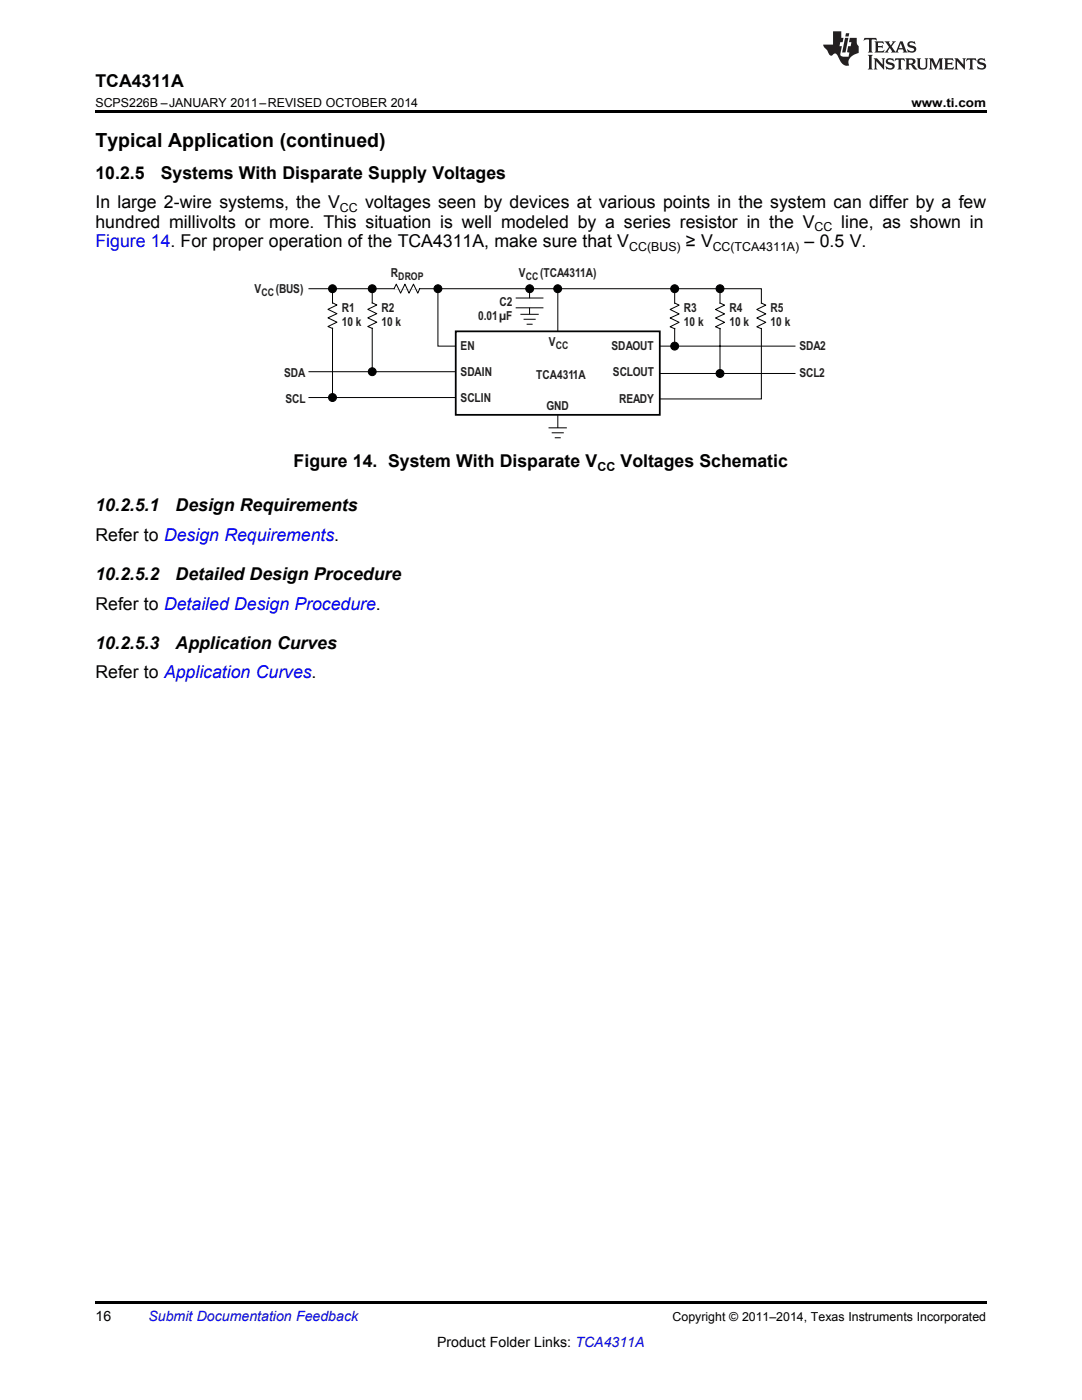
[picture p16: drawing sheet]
<svg xmlns="http://www.w3.org/2000/svg" width="216mm" height="279mm" viewBox="0 0 216 279" stroke-linecap="round" stroke-linejoin="round" font-family="sans-serif">
<defs><g id="words">
<text font-size="3.9" x="19" y="29.3">Typical Application (continued)</text>
<g font-size="3.5">
<text x="19" y="17.3">TCA4311A</text>
<text x="19" y="35.6">10.2.5</text>
<text x="32.1" y="35.6">Systems With Disparate Supply Voltages</text>
<text x="19" y="41.6">In large 2-wire systems, the V</text>
<text x="72.8" y="41.6">voltages seen by devices at various points in the system can differ by a few</text>
<text x="19" y="45.5">hundred millivolts or more. This situation is well modeled by a series resistor in the V</text>
<text x="167.9" y="45.5">line, as shown in</text>
<text x="136.9" y="49.4">≥ V</text>
<text x="160.5" y="49.4">– 0.5 V.</text>
<text x="58.6" y="93.3">Figure 14. System With Disparate V</text>
<text x="123.8" y="93.3">Voltages Schematic</text>
<text x="19" y="102.1">10.2.5.1</text>
<text x="35" y="102.1">Design Requirements</text>
<text x="19" y="108">Refer to Design Requirements.</text>
<text x="19" y="115.7">10.2.5.2</text>
<text x="35" y="115.7">Detailed Design Procedure</text>
<text x="19" y="121.7">Refer to Detailed Design Procedure.</text>
<text x="19" y="129.4">10.2.5.3</text>
<text x="35" y="129.4">Application Curves</text>
<text x="19" y="135.4">Refer to Application Curves.</text>
</g>
<text font-size="3.5" fill="#00f" x="19" y="49.4">Figure 14. For proper operation of the TCA4311A, make sure that V</text>
<g font-size="2.8">
<text x="19" y="263.6">16</text>
<text x="87.2" y="268.9">Product Folder Links: TCA4311A</text>
</g>
<text font-size="2.8" fill="#0000c8" x="29.6" y="263.6">Submit Documentation Feedback</text>
<g font-size="2.5">
<text x="19" y="21.4">SCPS226B –JANUARY 2011–REVISED OCTOBER 2014</text>
<text x="181.9" y="21.4">www.ti.com</text>
<text x="67.8" y="42.3">CC</text>
<text x="162.5" y="46.2">CC</text>
<text x="125.6" y="50.1">CC(BUS)</text>
<text x="142.2" y="50.1">CC(TCA4311A)</text>
<text x="119.2" y="94">CC</text>
<text x="134.2" y="263.6">Copyright © 2011–2014, Texas Instruments Incorporated</text>
</g>
<g font-size="2.5" fill="#231f20">
<text x="50.8" y="58.5">V</text>
<text x="55" y="58.5">(BUS)</text>
<text x="78" y="55.3">R</text>
<text x="103.5" y="55.3">V</text>
<text x="107.8" y="55.3">(TCA4311A)</text>
<text x="68.2" y="62.2">R1</text>
<text x="68.2" y="65.1">10 k</text>
<text x="76.1" y="62.2">R2</text>
<text x="76.1" y="65.1">10 k</text>
<text x="95.4" y="63.9">0.01 F</text>
<text x="99.6" y="63.9">µ</text>
<text x="99.6" y="61.1">C2</text>
<text x="136.5" y="62.3">R3</text>
<text x="136.5" y="65.1">10 k</text>
<text x="145.5" y="62.3">R4</text>
<text x="145.5" y="65.1">10 k</text>
<text x="153.8" y="62.3">R5</text>
<text x="153.8" y="65.1">10 k</text>
<text x="91.9" y="69.9">EN</text>
<text x="109.5" y="69">V</text>
<text x="122" y="69.9">SDAOUT</text>
<text x="159.5" y="69.9">SDA2</text>
<text x="56.7" y="75.2">SDA</text>
<text x="91.9" y="75">SDAIN</text>
<text x="107" y="75.7">TCA4311A</text>
<text x="122.3" y="75">SCLOUT</text>
<text x="159.5" y="75.3">SCL2</text>
<text x="57" y="80.3">SCL</text>
<text x="91.9" y="80.2">SCLIN</text>
<text x="109" y="81.8">GND</text>
<text x="123.5" y="80.4">READY</text>
</g>
<g font-size="2.1" fill="#231f20">
<text x="52.2" y="59">CC</text>
<text x="79.5" y="55.8">DROP</text>
<text x="104.9" y="55.8">CC</text>
<text x="110.9" y="69.6">CC</text>
</g>
</g></defs>
<path d="M19 259.7h177.8v.5h-177.8z" fill="#000"/>
<path d="M66.3 57.6v21.7M66.3 60.4l.9 .5-1.8 .8 1.8 .9-1.8 .8 1.8 .9-1.8 .9 1.1 .4" fill="none" stroke="#010202" stroke-width=".2"/>
<path d="M66.3 60.6v4.8" fill="none" stroke="#fff" stroke-width=".53"/>
<circle cx="74.3" cy="57.6" r=".79" fill="#010202"/>
<circle cx="74.3" cy="57.6" r=".79" fill="none" stroke="#000" stroke-width=".2"/>
<circle cx="66.3" cy="57.6" r=".79" fill="#010202"/>
<circle cx="66.3" cy="57.6" r=".79" fill="none" stroke="#000" stroke-width=".2"/>
<circle cx="74.3" cy="74.2" r=".79" fill="#010202"/>
<circle cx="74.3" cy="74.2" r=".79" fill="none" stroke="#000" stroke-width=".2"/>
<circle cx="66.3" cy="79.3" r=".79" fill="#010202"/>
<circle cx="66.3" cy="79.3" r=".79" fill="none" stroke="#000" stroke-width=".2"/>
<path d="M61.5 57.6h90.4v22h-20.2M74.3 57.6v16.6M111.3 57.6v8.5M143.7 57.6v16.9M61.5 74.2h29.4M61.5 79.3h29.4M74.2 60.4l1 .5-1.8 .8 1.8 .9-1.8 .8 1.8 .9-1.8 .9 1 .4M131.7 69.1h27M143.6 60.4l1 .5-1.8 .9 1.8 .9-1.8 .8 1.8 .8-1.8 .9 1 .4" fill="none" stroke="#010202" stroke-width=".2"/>
<path d="M74.3 60.6v4.8M143.7 60.6v4.8" fill="none" stroke="#fff" stroke-width=".53"/>
<circle cx="143.7" cy="57.6" r=".79" fill="#010202"/>
<circle cx="143.7" cy="57.6" r=".79" fill="none" stroke="#000" stroke-width=".2"/>
<circle cx="143.7" cy="74.5" r=".79" fill="#010202"/>
<circle cx="143.7" cy="74.5" r=".79" fill="none" stroke="#000" stroke-width=".2"/>
<path d="M134.6 60.6v4.8M151.9 60.6v4.8" fill="none" stroke="#fff" stroke-width=".53"/>
<path d="M134.6 57.6v11.5M134.5 60.4l1 .5-1.8 .9 1.8 .9-1.8 .8 1.8 .8-1.8 .9 1 .4M151.8 60.4l1 .5-1.8 .9 1.8 .9-1.8 .8 1.8 .8-1.8 .9 1 .4" fill="none" stroke="#010202" stroke-width=".2"/>
<circle cx="134.6" cy="57.6" r=".79" fill="#010202"/>
<circle cx="134.6" cy="57.6" r=".79" fill="none" stroke="#000" stroke-width=".2"/>
<circle cx="134.6" cy="69.1" r=".79" fill="#010202"/>
<circle cx="134.6" cy="69.1" r=".79" fill="none" stroke="#000" stroke-width=".2"/>
<path d="M90.9 66.1h40.8v16.7h-40.8z" fill="none" stroke="#010202" stroke-width=".35"/>
<path d="M87.4 57.7v11.4h3.5M105.7 57.6v5.2" fill="none" stroke="#010202" stroke-width=".2"/>
<circle cx="105.7" cy="57.6" r=".79" fill="#010202"/>
<circle cx="105.7" cy="57.6" r=".79" fill="none" stroke="#000" stroke-width=".2"/>
<circle cx="87.4" cy="57.6" r=".79" fill="#010202"/>
<circle cx="87.4" cy="57.6" r=".79" fill="none" stroke="#000" stroke-width=".2"/>
<circle cx="111.3" cy="57.6" r=".79" fill="#010202"/>
<circle cx="111.3" cy="57.6" r=".79" fill="none" stroke="#000" stroke-width=".2"/>
<path d="M83.8 57.5l-.4 1-.9-1.8-.9 1.8-.8-1.8-.9 1.8-.8-1.8-.5 1M102.9 59.5h5.5M102.9 61.4h5.5M103.8 62.7h3.7M104.5 63.7h2.4M105.1 64.7h1.2M131.7 74.5h27M109.5 85.4h3.6M110.1 86.4h2.4M110.7 87.4h1.2M111.3 82.8v2.6" fill="none" stroke="#010202" stroke-width=".2"/>
<path d="M105.7 62.7v2.3M111.3 85.4v2.1" fill="none" stroke="#fff" stroke-width=".2"/>
<path d="M105.7 59.5v1.9" fill="none" stroke="#fff" stroke-width=".53"/>
<path d="M78.8 57.6h4.8" fill="none" stroke="#fff" stroke-width=".35"/>
<path d="M19 22h177.8v.5h-177.8z" fill="#000"/>
<g fill="#231f20">
<path d="M172.5 7.6l-.1 .5 .4-.2h.6v.1v2.1l-.2 .4h.9l-.2-.4v-2.1l.1-.1h.5l.5 .2-.2-.5zM174.5 8.3l.2 .3v1.5l-.2 .4h1.8l.2-.6a1.04 1.04 0 0 1-1.3 .2v-.7h.6l.3 .2v-.6l-.3 .2h-.6v-.6l.8-.1 .4 .3-.2-.5zM176.5 8.3l.9 1.1-.9 1.1h.8l-.2-.2 .4-.7 .5 .7-.2 .2h1.5l-.2-.2 .2-.4h.9l.1 .4-.2 .2h1l-.3-.3-.7-1.9h-.5l-.9 2-.8-1 .9-1h-.8l.1 .3-.4 .5-.3-.6 .1-.2zM179.7 8.6l.4 1h-.7zM181.3 8.4a.63 .63 0 0 0-.2 .7 .63 .63 0 0 0 .6 .4l.6 .2 .1 .2a.75 .75 0 0 1-.7 .4 .75 .75 0 0 1-.6-.5l.1 .7 .1-.1a1.11 1.11 0 0 0 1.5-.6 1.13 1.13 0 0 0-1.2-.8l-.1-.4a1.04 1.04 0 0 1 1.2 .2l-.2-.5-.2 .1-.4-.2zM173.2 10.9l.2 .4v2.2l-.2 .4h1l-.3-.4v-2.2l.3-.4zM174.3 11.6l.3 .4v1.5l-.3 .4h.8l-.2-.4v-1.3l1.5 1.7v-1.9l.2-.4h-.7l.2 .4v.9l-1.1-1.3zM177 11.8a.62 .62 0 0 0-.2 .7 .62 .62 0 0 0 .6 .4l.6 .1 .1 .3a.76 .76 0 0 1-.7 .3 .76 .76 0 0 1-.7-.4l.2 .7 .1-.1a1.11 1.11 0 0 0 1.5-.6 1.13 1.13 0 0 0-1.2-.8l-.1-.4a1.04 1.04 0 0 1 1.2 .2l-.2-.6-.2 .1-.5-.1zM178.7 11.6l-.2 .6a.61 .61 0 0 1 .8-.3v1.6l-.2 .4h.9l-.2-.4v-1.6a.63 .63 0 0 1 .7 .3l-.1-.6zM180.6 11.6l.3 .4v1.5l-.3 .4h1l-.2-.2-.1-.8 .6 .2a.76 .76 0 0 0 1.2 .7l-1-1a.58 .58 0 0 0 .6-.5 .58 .58 0 0 0-.5-.6zM181.4 11.9h.1a.45 .45 0 0 1 .5 .1 .45 .45 0 0 1 .1 .5l-.8 .2zM182.9 11.6l.2 .2a2.17 2.17 0 0 0 .3 1.9 .99 .99 0 0 0 1.6-.6v-1.1l.2-.4h-.7l.2 .2a1.92 1.92 0 0 1-.2 1.8 .6 .6 0 0 1-.9-.5v-1.1l.2-.4zM185.4 11.6l.2 .4v1.5l-.2 .4h.7l-.2-.4v-1.4l.8 1.8 .8-1.8v1.4l-.2 .4h.9l-.2-.4v-1.5l.2-.4h-.8l-.6 1.5-.6-1.5zM188.4 11.6l.2 .4v1.5l-.2 .4h1.8l.1-.6a1.04 1.04 0 0 1-1.2 .1v-.6h.5l.4 .2v-.6l-.4 .2h-.5v-.7h.8l.3 .3-.1-.6zM190.5 11.6l.2 .4v1.5l-.2 .4h.7l-.2-.4v-1.3l1.5 1.7v-1.9l.2-.4h-.7l.2 .4v.9l-1.1-1.3zM192.9 11.6l-.1 .6a.61 .61 0 0 1 .7-.3l.1 1.6-.3 .4h1l-.3-.4 .1-1.6a.63 .63 0 0 1 .7 .3l-.1-.6zM195.2 11.8a.62 .62 0 0 0-.2 .7 .62 .62 0 0 0 .6 .4l.6 .1 .1 .3a.76 .76 0 0 1-.7 .3 .76 .76 0 0 1-.6-.4l.1 .7 .1-.1a1.11 1.11 0 0 0 1.6-.6 1.13 1.13 0 0 0-1.3-.8l-.1-.4a1.04 1.04 0 0 1 1.2 .2l-.1-.6-.2 .1-.5-.1z"/>
<path d="M166.2 6.3v2.6h-1.9v.4l.8 .9a.91 .91 0 0 0 1 .8 .56 .56 0 0 1 .5-.3 .56 .56 0 0 1 .5 .3l.4 .8a1.53 1.53 0 0 0 1.9 1.2 1.54 1.54 0 0 1 1-2.1l.9-.3v-1.4a1.52 1.52 0 0 1-.4-1.6h-1.3l-.2 .8h.5l-.2 .8h-.5l-.1 1v.2l.4 .1-.2 .8a1.93 1.93 0 0 1-1.6-.3l.3-1.8h-.5l.2-.8h.4l.2-.8h-.4v-1.3zM168.6 7.6l-.6 2.9h.7l.6-2.9zM168.8 6.6l-.1 .7h.6l.2-.7z"/>
</g>
<use href="#words"/>
</svg>
